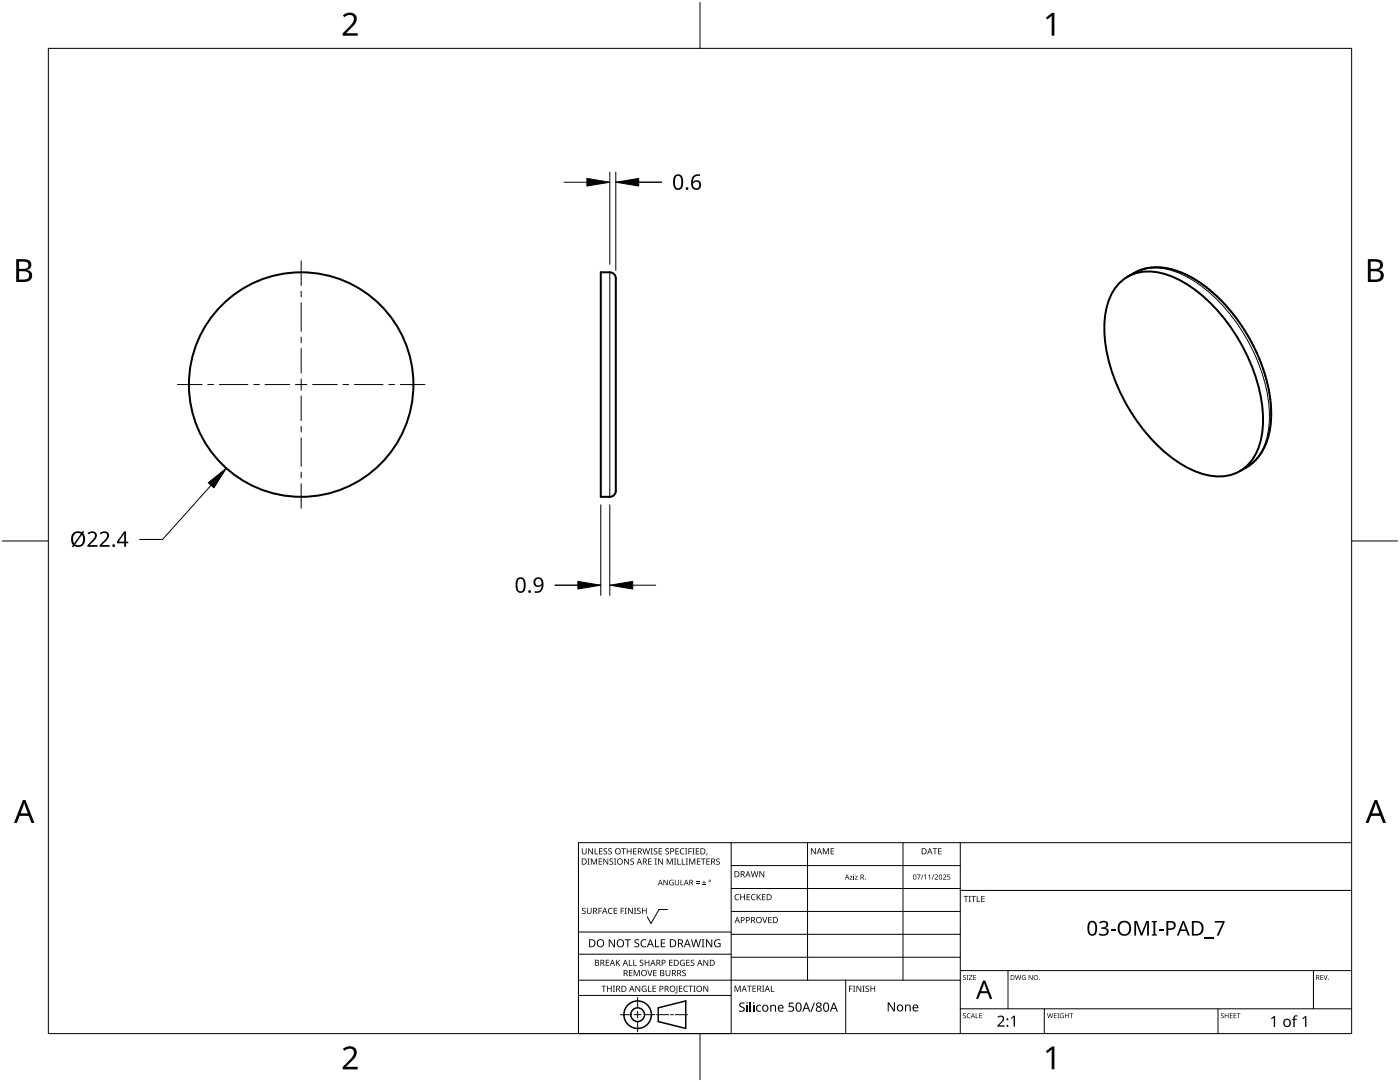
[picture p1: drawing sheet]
<svg xmlns="http://www.w3.org/2000/svg" width="279mm" height="216mm" viewBox="0 0 279 216" stroke-linecap="round" stroke-linejoin="round" font-family="sans-serif">
<g fill="none" stroke="#000" stroke-width=".4">
<path d="M119.9 54.3h1.8a1.2 1.2 0 0 1 1.2 1.2v42.4a1.2 1.2 0 0 1-1.2 1.2h-1.8zM223.1 56.8a8.7 8.7 0 0 1 9.6-2.1 27.6 27.6 0 0 1 13.6 11.6 32.6 32.6 0 0 1 5.8 18.3 11.8 11.8 0 0 1-3.6 8.7 9.6 9.6 0 0 1-10.1 .7 30.2 30.2 0 0 1-13.4-12.9 30.2 30.2 0 0 1-4.5-18 11.8 11.8 0 0 1 2.6-6.3zM226.3 54.5l-1.3 .7M226.3 54.5h.1M226.3 54.5l2.1-.9 2.2-.3 2.4 .2 2.6 .8 2.5 1.3 2.7 1.8 2.4 2 2.4 2.6 2 2.7 2 3.2 1.6 3.3 1.2 3.4 .8 3.3 .5 3.3-.1 3.1-.4 2.6M248.7 93.3l-1.3 .7M248.7 93.3h.1M253.2 86.9l-.7 2-1 1.8-1.3 1.4-1.5 1.2"/>
<circle cx="60.1" cy="76.7" r="22.4"/>
</g>
<path d="M121.7 54.3v44.8M226.3 54.5a9.9 9.9 0 0 1 9.1 0 30.2 30.2 0 0 1 13.3 12.9 30.2 30.2 0 0 1 4.5 18 10.3 10.3 0 0 1-4.5 7.9" fill="none" stroke="#000" stroke-width=".2"/>
<path d="M9.7 9.7h260v196.5h-260z" fill="none" stroke="#000" stroke-width=".2"/>
<path d="M139.7 .5v9.2M.5 108h9.2M269.7 108h9.2M139.7 206.2v9.2" fill="none" stroke="#000" stroke-width=".2"/>
<g fill="#000">
<path d="M68.4 3.1a1.64 1.64 0 0 1 2.8 .4 2.52 2.52 0 0 1-1.2 2.2l-.9 .9h2.3v.5h-3v-.4l1.2-1.2a1.95 1.95 0 0 0 .9-2.2 1.23 1.23 0 0 0-1.8 .1zM208.7 3.5l1.3-.9h.4v4.5h-.5v-4l-.9 .8zM68.4 209.3a1.64 1.64 0 0 1 2.8 .4 2.52 2.52 0 0 1-1.2 2.2l-.9 1h2.3v.5h-3v-.5l1.2-1.2a1.95 1.95 0 0 0 .9-2.1 1.23 1.23 0 0 0-1.8 .1zM208.7 209.8l1.3-1h.4v4.6h-.5v-4l-.9 .7z"/>
<path d="M3.2 51.7h1.3a1.28 1.28 0 0 1 1.7 1.3 1.04 1.04 0 0 1-.8 .9 1.23 1.23 0 0 1 1 1.5 1.23 1.23 0 0 1-1.6 .9h-1.6zM3.8 54.1v1.7h.9a.86 .86 0 0 0 1.1-.9 .86 .86 0 0 0-1.1-.8zM3.8 52.2v1.4h.8a.78 .78 0 0 0 1.1-.7 .78 .78 0 0 0-1.1-.7z"/>
<path d="M273 51.7h1.3a1.28 1.28 0 0 1 1.7 1.3 1.04 1.04 0 0 1-.9 .9 1.23 1.23 0 0 1 1 1.5 1.23 1.23 0 0 1-1.5 .9h-1.6zM273.6 54.1v1.7h.9a.86 .86 0 0 0 1.1-.9 .86 .86 0 0 0-1.2-.8zM273.6 52.2v1.4h.8a.78 .78 0 0 0 1-.7 .78 .78 0 0 0-1.1-.7z"/>
<path d="M4.6 159.6h.5l1.8 4.6h-.6l-.6-1.4h-1.8l-.5 1.4h-.6zM4.8 160.2l-.7 2.1h1.4z"/>
<path d="M274.3 159.6h.5l1.8 4.6h-.6l-.5-1.4h-1.8l-.6 1.4h-.6zM274.6 160.2l-.7 2.1h1.4z"/>
</g>
<g fill="none" stroke="#000" stroke-width=".2">
<path d="M145.9 168.1v38.1h-30.5v-38.1h154.3M145.9 172.7h45.7M145.9 177.3h45.7M161.2 168.1v27.5M180.2 168.1v27.5M191.6 168.1v38.1M191.6 177.7h78.1M115.4 198.6h30.5M115.4 195.6h76.2M115.4 190.4h30.5M115.4 186h30.5M127.3 199v2.1"/>
<path d="M133.2 181.5h-1.7l-1.6 2.8-.7-1.4M145.9 181.9h45.7M145.9 186.4h45.7M145.9 191h45.7M168.8 195.6v10.6M191.6 193.7h78.1M201.2 193.7v7.6M262.1 193.7v7.6M123.8 202.5h2.1M126.6 202.5h1.3M127.3 201.8v1.4M127.3 203.8v2.1"/>
<path d="M128.6 202.5h2.1M131 202.5h2.4M133.8 202.5h.6M134.8 202.5h2.4M191.6 201.3h78.1M208.4 201.3v4.9M243.1 201.3v4.9"/>
</g>
<g fill="#000">
<path d="M116.1 169.3h.2v.8a.32 .32 0 0 0 .3 .3 .32 .32 0 0 0 .3-.3v-.8h.2v.8a.47 .47 0 0 1-.5 .4 .47 .47 0 0 1-.5-.5zM117.3 171.3h.4l-.1 .1v1l.1 .1h-.4l.1-.1v-1zM117.4 169.3h.2l.6 1v-1h.1v1.2h-.1l-.7-1v1h-.1zM117.9 171.3h.3l.3 1 .4-1h.2v1.2h-.1v-1l-.4 1h-.1l-.4-1v1h-.2zM118.7 169.3h.1v1h.6v.2h-.7zM119.5 171.3h.7v.1h-.6v.4h.5v.2h-.5v.4h.6v.1h-.7zM119.6 169.3h.6v.1h-.5v.4h.5v.1h-.5v.4h.5v.2h-.6zM120.5 169.4l.4-.1h.3l-.1 .1a.25 .25 0 0 0-.4-.1 .25 .25 0 0 0 0 .4 .4 .4 0 0 1 .5 .3 .4 .4 0 0 1-.3 .5 .4 .4 0 0 1-.5-.2h.2a.27 .27 0 0 0 .4-.1 .27 .27 0 0 0-.3-.3l-.2-.2zM120.4 171.3h.2l.6 1v-1h.2v1.2h-.2l-.6-1v1h-.2zM121.4 169.4l.5-.1h.2v.1a.25 .25 0 0 0-.4-.1 .25 .25 0 0 0 0 .4 .4 .4 0 0 1 .4 .3 .4 .4 0 0 1-.2 .5 .4 .4 0 0 1-.5-.2h.1a.27 .27 0 0 0 .5-.1 .27 .27 0 0 0-.4-.3l-.2-.2zM121.7 171.4l.4-.1 .3 .1-.1 .1a.25 .25 0 0 0-.4-.1 .25 .25 0 0 0 0 .4 .4 .4 0 0 1 .5 .3 .4 .4 0 0 1-.3 .5 .4 .4 0 0 1-.5-.3l.2 .1a.27 .27 0 0 0 .4-.2 .27 .27 0 0 0-.3-.3l-.2-.2zM122.5 171.3h.5l-.2 .1v1l.2 .1h-.5l.2-.1v-1z"/>
<path d="M124 169.3h.9v.1h-.4v1.1h-.1v-1.1h-.4zM124.6 171.3h.1l.7 1v-1h.1v1.2h-.2l-.6-1v1h-.1zM125.1 169.3h.1v.5h.7v-.5h.1v1.2h-.1v-.6h-.7v.6h-.1zM125.8 171.4l.5-.1 .2 .1v.1a.25 .25 0 0 0-.4-.1 .25 .25 0 0 0 0 .4 .4 .4 0 0 1 .4 .3 .4 .4 0 0 1-.2 .5 .4 .4 0 0 1-.5-.3l.1 .1a.27 .27 0 0 0 .5-.2 .27 .27 0 0 0-.4-.3l-.2-.2zM126.4 169.3h.6v.1h-.5v.4h.5v.1h-.5v.4h.5v.2h-.6zM128.2 169.3h.2l.2 1 .3-1h.2l.2 1 .3-1h.1l-.3 1.2h-.1l-.3-1.1-.3 1.1h-.2zM129.4 171.3h.6v.1h-.5v.4h.5v.2h-.5v.4h.5v.1h-.6zM129.8 169.3h.5l-.2 .1v1l.2 .1h-.5l.2-.1v-1zM130.7 171.3h.4l-.1 .1v1l.1 .1h-.4l.1-.1v-1zM130.5 169.4l.4-.1h.3l-.1 .1a.25 .25 0 0 0-.4-.1 .25 .25 0 0 0 0 .4 .4 .4 0 0 1 .5 .3 .4 .4 0 0 1-.3 .5 .4 .4 0 0 1-.5-.2h.2a.27 .27 0 0 0 .4-.1 .27 .27 0 0 0-.3-.3l-.2-.2zM131.4 169.3h.7v.1h-.5v.4h.5v.1h-.5v.4h.5v.2h-.7zM131.3 171.3h.2l.7 1-.1-1h.2v1.2h-.2l-.6-1v1h-.2z"/>
<path d="M132.4 175.6h.2l.6 .9v-.9h.1v1h-.2l-.6-.9v.9h-.1zM132.8 169.4l.4-.1h.3l-.1 .1a.25 .25 0 0 0-.3-.1 .25 .25 0 0 0 0 .4 .4 .4 0 0 1 .4 .3 .4 .4 0 0 1-.3 .5 .4 .4 0 0 1-.4-.2h.1a.27 .27 0 0 0 .5-.1 .27 .27 0 0 0-.4-.3l-.2-.2zM133.1 171.3h.2l.4 1 .4-1h.2v1.2h-.2v-1l-.4 1h-.1l-.4-1v1h-.1zM133.7 175.7l.5-.2 .2 .1v.1a.45 .45 0 0 0-.7 .4 .45 .45 0 0 0 .6 .4v-.3h-.2v-.1h.3v.5a.6 .6 0 0 1-.8-.1 .6 .6 0 0 1 .1-.8zM134.5 171.3h.4l-.1 .1v1l.1 .1h-.4l.2-.1v-1zM135.2 171.3h.1v1.1h.6v.1h-.7zM134.8 169.3h.7v.1h-.6v.4h.5v.1h-.5v.4h.6v.2h-.7zM134.7 175.6h.1v.7a.28 .28 0 0 0 .3 .2 .28 .28 0 0 0 .3-.2v-.7h.1v.7a.42 .42 0 0 1-.4 .4 .42 .42 0 0 1-.4-.4zM135.8 175.6h.1v.9h.5v.1h-.6zM136.1 171.3h.1v1.1h.6v.1h-.7zM135.8 169.4l.5-.2 .3 .1-.1 .1a.49 .49 0 0 0-.7 .5 .49 .49 0 0 0 .8 .4 .52 .52 0 0 1-.7 .1 .52 .52 0 0 1-.2-.6zM136.7 169.3h.5l-.2 .1v1l.2 .1h-.5l.2-.1v-1z"/>
<path d="M136.9 171.3h.4l-.1 .1v1l.1 .1h-.4l.1-.1v-1zM137.4 169.3h.7v.1h-.6v.4h.5v.2h-.5v.5h-.1zM137.5 171.3h.3l.3 1 .4-1h.3v1.2h-.2v-1l-.4 1h-.1l-.4-1v1h-.2zM138.2 169.3h.4l-.1 .1v1l.1 .1h-.4l.1-.1v-1zM138.9 176.2h.7v.1h-.7zM138.9 175.9h.7v.1h-.7zM138.9 169.3h.6v.1h-.5v.4h.5v.1h-.5v.4h.5v.2h-.6zM139.1 171.3h.7v.1h-.6v.4h.5v.2h-.5v.4h.6v.1h-.7zM140.1 176.5h.8v.1h-.8zM139.9 171.3h.9v.1h-.4v1.1h-.1v-1.1h-.4zM140.4 175.7h.2v.3h.3v.2h-.3v.3h-.2v-.3h-.3v-.2h.3zM141 170.3h.2l-.3 .4z"/>
<path d="M141 171.3h.7v.1h-.6v.4h.5v.2h-.5v.4h.6v.1h-.7zM143 171.4l.4-.1 .2 .1v.1a.25 .25 0 0 0-.4-.1 .25 .25 0 0 0 0 .4 .4 .4 0 0 1 .5 .3 .4 .4 0 0 1-.3 .5 .4 .4 0 0 1-.5-.3l.2 .1a.27 .27 0 0 0 .4-.2 .27 .27 0 0 0-.3-.3l-.3-.2zM146.8 178.6l.4-.2 .3 .1v.1a.49 .49 0 0 0-.7 .4 .49 .49 0 0 0 .7 .5 .52 .52 0 0 1-.7 0 .52 .52 0 0 1-.2-.6zM147.7 178.4h.2v.5h.6v-.5h.2v1.2h-.2v-.5h-.6v.5h-.2zM149 178.4h.7v.1h-.5v.4h.4v.2h-.4v.4h.5v.1h-.7zM150 178.6l.5-.2 .3 .1-.1 .1a.49 .49 0 0 0-.7 .4 .49 .49 0 0 0 .8 .5 .52 .52 0 0 1-.7 0 .52 .52 0 0 1-.2-.6zM149.8 173.8h.2l.2 1.1 .3-1.1h.2l.3 1.1 .2-1.1h.2l-.3 1.2h-.2l-.3-1-.3 1h-.1zM151 178.4h.2v.6l.5-.6h.2l-.5 .5 .5 .7h-.2l-.4-.6-.1 .6h-.2zM151.6 173.8h.1l.7 1v-1h.1v1.2h-.2l-.6-1v1h-.1zM152.1 178.4h.7v.1h-.6v.4h.5v.2h-.5v.4h.6v.1h-.7zM161.8 169.3h.2l.7 1v-1h.1v1.2h-.2l-.6-1v1h-.2zM164.2 169.3h.2l.4 .9 .4-.9h.2v1.2h-.1v-1.1l-.4 1.1h-.1l-.4-1.1v1.1h-.2z"/>
<path d="M165.8 169.3h.6v.1h-.5v.4h.5v.1h-.5v.4h.5v.2h-.6zM169.6 174.8h.5l-.4 .6 .4 .1h-.5l.4-.6zM170.3 174.8h.1v.7h-.1zM170.6 174.8h.6l-.4 .6 .4 .1h-.6l.4-.6zM183 174.5h.7l-.4 1h-.2l.5-.9h-.6zM184.2 174.5h.1l-.4 1h-.1zM184.4 174.7l.4-.2v1h-.1v-.9l-.2 .2zM185.2 174.7l.4-.2v1h-.1v-.9l-.2 .2zM186.3 174.5h.2l-.4 1h-.1zM186.1 169.3h.9v.1h-.3v1.1h-.2v-1.1h-.4zM186.5 174.6a.37 .37 0 0 1 .6 0 .37 .37 0 0 1-.2 .6l-.2 .2h.5v.1h-.7l.3-.4a.27 .27 0 0 0 .3-.3 .27 .27 0 0 0-.4-.2zM187.2 169.3h.7v.1h-.5v.4h.5v.1h-.5v.4h.5v.2h-.7z"/>
<path d="M188.2 174.6a.37 .37 0 0 1 .6 0 .37 .37 0 0 1-.3 .6l-.2 .2h.5v.1h-.6l.2-.4a.27 .27 0 0 0 .3-.3 .27 .27 0 0 0-.4-.2zM189.1 174.5h.5v.1h-.4v.3a.34 .34 0 0 1 .4 .2 .34 .34 0 0 1-.1 .4 .34 .34 0 0 1-.5-.1 .27 .27 0 0 0 .4 .1 .27 .27 0 0 0 .1-.4 .27 .27 0 0 0-.4-.1zM192.3 178.8h.9v.1h-.3v1.1h-.2v-1.1h-.4zM193.3 178.8h.5l-.2 .1v1l.2 .1h-.5l.2-.1v-1zM193.8 178.8h1v.1h-.4v1.1h-.2v-1.1h-.4zM194.9 178.8h.2v1.1h.5v.1h-.7zM195.8 178.8h.7v.1h-.5v.4h.5v.1h-.5v.5h.5v.1h-.7zM116.2 181.3l.4-.2 .3 .1-.1 .1a.25 .25 0 0 0-.4-.1 .25 .25 0 0 0 0 .4 .4 .4 0 0 1 .5 .3 .4 .4 0 0 1-.3 .5 .4 .4 0 0 1-.5-.2h.2a.27 .27 0 0 0 .4-.1 .27 .27 0 0 0-.3-.3l-.2-.2zM117.1 181.1h.2v.8a.32 .32 0 0 0 .3 .3 .32 .32 0 0 0 .3-.3v-.8h.2v.8a.47 .47 0 0 1-.5 .5 .47 .47 0 0 1-.5-.5zM119.4 181.1h.7v.2h-.5v.4h.5v.1h-.5v.6h-.2zM120 196.7h1v.1h-.4v1.1h-.2v-1.1h-.4zM120.9 191.5h.7v.1h-.6v.4h.5v.2h-.5v.4h.6v.1h-.7z"/>
<path d="M121.5 181.3l.4-.2 .4 .1-.1 .1a.49 .49 0 0 0-.7 .5 .49 .49 0 0 0 .7 .4 .52 .52 0 0 1-.6 .1 .52 .52 0 0 1-.3-.6zM121.1 196.7h.2v.5h.6v-.5h.2v1.2h-.2v-.6h-.6v.6h-.2zM121.5 187.4h.2l.9 1.3v-1.3h.1v1.6h-.2l-.8-1.3v1.3h-.2zM122.3 196.7h.4l-.1 .1v1l.1 .1h-.4l.2-.1v-1zM122.5 181.1h.7v.2h-.6v.4h.5v.1h-.5v.4h.6v.2h-.7zM122.9 191.5h.2v.6l.5-.6h.2l-.5 .5 .5 .7h-.2l-.4-.6-.1 .6h-.2zM123.9 181.1h.6v.2h-.5v.4h.5v.1h-.5v.6h-.1zM124.7 181.1h.4l-.2 .2v.9l.2 .2h-.4l.1-.2v-.9zM124.7 187.4h1.2v.2h-.5v1.4h-.2v-1.4h-.5zM125.5 191.5h.2v1.1h.5v.1h-.7zM125.5 193.6h.7v.1h-.5v.4h.5v.1h-.5v.4h.5v.2h-.7zM125.3 181.1h.2l.7 1.1-.1-1.1h.2v1.3h-.2l-.6-1v1h-.2z"/>
<path d="M126.4 191.5h.1v1.1h.6v.1h-.7zM126.5 181.1h.5l-.2 .2v.9l.2 .2h-.5l.2-.2v-.9zM126.5 193.6h.2l.4 1 .4-1h.2v1.2h-.2v-1.1l-.4 1.1h-.1l-.4-1.1v1.1h-.1zM126.7 187.6l.3-.2 .6 .1-.2 .1a.33 .33 0 0 0-.6 .2 .33 .33 0 0 0 .4 .4 .47 .47 0 0 1 .4 .6 .47 .47 0 0 1-.7 .2h-.3v-.2h.2a.35 .35 0 0 0 .6-.2 .35 .35 0 0 0-.5-.4l-.3-.2zM126.8 196.7h.2l.6 1v-1h.2v1.2h-.2l-.7-1 .1 1h-.2zM127.2 181.3l.4-.2 .3 .1-.1 .1a.25 .25 0 0 0-.4-.1 .25 .25 0 0 0 0 .4 .4 .4 0 0 1 .5 .3 .4 .4 0 0 1-.3 .5 .4 .4 0 0 1-.5-.2h.2a.27 .27 0 0 0 .4-.1 .27 .27 0 0 0-.3-.3l-.2-.2zM127.7 191.6l.4-.1 .3 .1-.1 .1a.25 .25 0 0 0-.3-.1 .25 .25 0 0 0 0 .4 .4 .4 0 0 1 .4 .3 .4 .4 0 0 1-.3 .5 .4 .4 0 0 1-.4-.3l.1 .1a.27 .27 0 0 0 .5-.2 .27 .27 0 0 0-.4-.3l-.2-.2zM128 187.6l.6-.2 .4 .1-.1 .2a.63 .63 0 0 0-.9 .5 .63 .63 0 0 0 1 .6v.2a.83 .83 0 0 1-1.1-.3 .83 .83 0 0 1 .1-1.1zM128.2 196.8l.6-.1 .2 .1v.1a.5 .5 0 0 0-.8 .4 .5 .5 0 0 0 .7 .5v-.4h-.3v-.1h.4v.6a.66 .66 0 0 1-.8-.2 .66 .66 0 0 1 0-.9zM128.1 181.1h.2v.6h.6v-.6h.2v1.3h-.2v-.6h-.6v.6h-.2zM129.2 193.6h.1l.4 1 .3-1h.2l-.4 1.2h-.2zM129.3 196.7h.2v1.1h.5v.1h-.7z"/>
<path d="M128.7 191.5h.1v.5h.6v-.5h.2v1.2h-.2v-.5h-.6v.5h-.1zM130.7 187.4h.2v1.4h.7v.2h-.9zM130.2 196.7h.7v.1h-.5v.4h.5v.1h-.5v.5h.5v.1h-.7zM130.4 193.6h.6v.1h-.5v.4h.5v.1h-.5v.4h.5v.2h-.6zM131.9 187.4h.9v.2h-.7v.5h.6v.2h-.6v.5h.7v.2h-.9zM132.8 193.6h.2v.7a.32 .32 0 0 0 .3 .4 .32 .32 0 0 0 .3-.4v-.7h.2v.7a.47 .47 0 0 1-.5 .5 .47 .47 0 0 1-.5-.5zM133.5 191.5h.7v.1h-.5v.4h.5v.2h-.5v.4h.5v.1h-.7zM135 196.7h.2v1.3l-.1 .2h-.3l-.1-.1 .3-.2zM135.5 196.7h.7v.1h-.5v.4h.4v.1h-.4v.5h.5v.1h-.7zM135.8 191.7l.5-.2 .4 .1-.1 .1a.5 .5 0 0 0-.8 .4 .5 .5 0 0 0 .7 .5v-.4h-.2v-.1h.4v.6a.66 .66 0 0 1-.9-.1 .66 .66 0 0 1 0-.9zM136.2 193.7l.4-.2 .3 .1-.1 .1a.25 .25 0 0 0-.4-.1 .25 .25 0 0 0 0 .4 .4 .4 0 0 1 .5 .3 .4 .4 0 0 1-.3 .5 .4 .4 0 0 1-.5-.2h.2a.27 .27 0 0 0 .5-.1 .27 .27 0 0 0-.4-.3l-.2-.2zM136.5 196.8l.5-.1 .3 .1-.1 .1a.49 .49 0 0 0-.7 .4 .49 .49 0 0 0 .8 .4 .52 .52 0 0 1-.7 .1 .52 .52 0 0 1-.2-.6z"/>
<path d="M137 191.5h.6v.1h-.5v.4h.5v.2h-.5v.4h.5v.1h-.6zM137.4 196.7h.9v.1h-.4v1.1h-.1v-1.1h-.4zM137.9 191.6l.4-.1 .3 .1-.1 .1a.25 .25 0 0 0-.4-.1 .25 .25 0 0 0 0 .4 .4 .4 0 0 1 .5 .3 .4 .4 0 0 1-.3 .5 .4 .4 0 0 1-.5-.3l.2 .1a.27 .27 0 0 0 .4-.2 .27 .27 0 0 0-.3-.3l-.2-.2zM138.4 196.7h.4l-.1 .1v1l.1 .1h-.4l.1-.1v-1zM137.9 187.4h.2l.3 1.4 .4-1.4h.2l.4 1.4 .3-1.4h.2l-.4 1.6h-.2l-.4-1.3-.4 1.3h-.2zM140 187.4h.6l-.2 .2v1.3l.2 .1h-.6l.2-.1v-1.3zM140.4 196.7h.1l.7 1v-1h.1v1.2h-.1l-.7-1v1h-.1zM140.4 191.5h.2l.6 1v-1h.1v1.2h-.1l-.7-1v1h-.1zM140.9 187.4h.2l.9 1.3v-1.3h.1v1.6h-.2l-.8-1.3v1.3h-.2zM142.7 187.6l.7-.2 .4 .1-.1 .2a.65 .65 0 0 0-1 .5 .65 .65 0 0 0 .9 .6v-.4h-.3v-.2h.5v.7a.86 .86 0 0 1-1.1-.1 .86 .86 0 0 1 0-1.2zM146.6 196.7h.2l.4 1 .4-1h.2v1.2h-.1v-1.1l-.4 1.1h-.2l-.4-1.1v1.1h-.1zM149.1 196.7h.9v.1h-.4v1.1h-.1v-1.1h-.4z"/>
<path d="M150.2 196.7h.7v.1h-.6v.4h.5v.1h-.5v.5h.6v.1h-.7zM152.1 183h.2l.3 1 .4-1h.1l-.4 1.2h-.1zM152.1 196.7h.4l-.1 .1v1l.1 .1h-.4l.1-.1v-1zM153.8 196.7h.2v1.1h.5v.1h-.7zM153.3 183h.7v.1h-.5v.4h.5v.1h-.5v.5h.5v.1h-.7zM169.5 196.7h.6v.1h-.5v.5h.5v.1h-.5v.5h-.1zM170.2 196.7h.5l-.2 .1v1l.2 .1h-.5l.2-.1v-1zM170.9 196.7h.2l.6 1v-1h.2v1.2h-.2l-.6-1v1h-.2zM172.1 196.7h.5l-.2 .1v1l.2 .1h-.5l.2-.1v-1zM172.8 196.8l.4-.1h.2v.2a.25 .25 0 0 0-.4-.1 .25 .25 0 0 0 0 .4 .4 .4 0 0 1 .5 .3 .4 .4 0 0 1-.3 .4 .4 .4 0 0 1-.5-.2l.2 .1a.27 .27 0 0 0 .4-.2 .27 .27 0 0 0-.3-.3l-.3-.2zM173.7 196.7h.2v.5h.6v-.5h.2v1.2h-.2v-.6h-.6v.6h-.2zM192.2 194.7l.4-.1h.2l-.1 .1a.24 .24 0 0 0-.3 0 .24 .24 0 0 0-.1 .3 .24 .24 0 0 0 .4 .1 .31 .31 0 0 1 0 .4 .31 .31 0 0 1-.5-.1 .24 .24 0 0 0 .3 .1 .24 .24 0 0 0 .1-.3l-.4-.3z"/>
<path d="M192.9 194.6h.4l-.1 .1v.7l.1 .1h-.4l.1-.1v-.7zM193.4 194.6h.6l-.5 .8h.6v.1h-.7l.5-.8h-.5zM194.2 194.6h.6v.1h-.4v.3h.4v.1h-.4v.3h.4v.1h-.6zM202.6 194.6h.1l.2 .8 .2-.8h.2l.2 .8 .2-.8h.1l-.2 .9h-.2l-.2-.8-.2 .8h-.2zM204 194.7l.4-.1h.3l-.1 .1a.4 .4 0 0 0-.6 .4 .4 .4 0 0 0 .6 .3v-.3l-.2-.1h.3v.5a.53 .53 0 0 1-.7-.1 .53 .53 0 0 1 0-.7zM205.3 194.6h.1l.6 .8v-.8h.1v.9h-.2l-.5-.8v.8h-.1zM219.4 184a1.01 1.01 0 0 1 1-.3 1.01 1.01 0 0 1 .8 .9l-.3 .4-.3 .2a.79 .79 0 0 1 .7 .8 .79 .79 0 0 1-.9 .7l-1.1-.1v-.4a1.04 1.04 0 0 0 1.6-.2 .72 .72 0 0 0-1.1-.7v-.3a.65 .65 0 0 0 .8 0 .65 .65 0 0 0 .1-.8l-.4-.2-.8 .3zM221.7 185.4h.9v.4h-.9zM226.4 183.8h.5l.9 2.4 1-2.4h.5v2.9h-.4l.1-2.6-1 2.6h-.3l-1-2.6v2.6h-.3zM229.9 183.8h1v.2l-.3 .1v2.3l.3 .1v.2h-1v-.2l.3-.1v-2.3l-.3-.1zM231.2 185.4h1v.4h-1zM240.4 187.1h1.9v.2h-1.9z"/>
<path d="M242.4 183.8h2v.3l-1.2 2.6h-.4l1.2-2.6h-1.6zM263.5 194.6h.6v.1h-.5v.3h.4v.1h-.4v.3h.5v.1h-.6zM264.1 194.6h.2l.2 .8 .3-.8h.2l-.4 .9h-.1zM147.6 200.2l.4-.2 .6 .1-.1 .2-.2-.1a.34 .34 0 0 0-.5 .2 .34 .34 0 0 0 .3 .5 .55 .55 0 0 1 .5 .7 .55 .55 0 0 1-.8 .3l-.3-.1v-.2l.4 .1a.36 .36 0 0 0 .5-.3 .36 .36 0 0 0-.4-.4l-.4-.3zM149 200.5h.2v1.4h-.2zM149.6 199.9h.3v2h-.3zM150.3 200.5h.2v1.4h-.2zM151 200.7l.6-.2 .3 .1-.1 .1a.5 .5 0 0 0-.7 .5 .5 .5 0 0 0 .8 .4 .45 .45 0 0 1-.4 .3 .45 .45 0 0 1-.5-.2 .92 .92 0 0 1 0-1zM153.7 200.5h.2v.2a.52 .52 0 0 1 .6-.2 .52 .52 0 0 1 .4 .5v.9h-.2v-.9a.37 .37 0 0 0-.5-.3 .37 .37 0 0 0-.3 .5v.7h-.2zM157.5 200h.9v.3h-.8v.5a.62 .62 0 0 1 .9 .6 .62 .62 0 0 1-1 .5l-.2-.1v-.2h.1a.45 .45 0 0 0 .7 0 .45 .45 0 0 0-.1-.6l-.6-.1zM162.4 200h.3l-.7 1.9h-.2zM177.2 200h.2l1 1.5v-1.5h.2v1.8h-.3l-.9-1.5v1.5h-.2z"/>
<path d="M180.6 200.4h.2v.2a.52 .52 0 0 1 .6-.2 .52 .52 0 0 1 .4 .5v.9h-.3v-.9a.37 .37 0 0 0-.4-.3 .37 .37 0 0 0-.3 .5v.7h-.2zM192.2 202.3l.4-.1h.2l-.1 .1a.24 .24 0 0 0-.3 0 .24 .24 0 0 0-.1 .3 .24 .24 0 0 0 .4 .1 .31 .31 0 0 1 0 .5 .31 .31 0 0 1-.5-.2 .24 .24 0 0 0 .3 .1 .24 .24 0 0 0 .1-.3l-.4-.2zM193.1 202.3l.3-.1h.3l-.1 .1a.39 .39 0 0 0-.5 .4 .39 .39 0 0 0 .5 .3 .46 .46 0 0 1-.6 0 .46 .46 0 0 1 .1-.7zM194.7 202.2h.1v.8h.5v.2h-.6zM195.4 202.2h.6v.1h-.4v.3h.4v.1h-.4v.4h.4v.1h-.6zM199.1 202.9a.76 .76 0 0 1 1.2 0 .76 .76 0 0 1-.3 1.1l-.6 .6h1.1v.3h-1.5v-.3l.8-.8a.52 .52 0 0 0 .3-.8 .52 .52 0 0 0-.9 .1zM201.7 203.1l.6-.4h.3v2.2h-.3v-1.9l-.4 .3zM209 202.2h.1l.2 .8 .2-.8h.1l.3 .8 .2-.8h.1l-.3 1h-.1l-.2-.9-.3 .9h-.1zM210.3 202.2h.6v.1h-.4v.3h.3v.1h-.3v.4h.4v.1h-.6zM211 202.2h.4l-.2 .1v.8l.2 .1h-.4l.1-.1v-.8zM211.6 202.3l.7-.1-.1 .1a.4 .4 0 0 0-.6 .4 .4 .4 0 0 0 .6 .3v-.2l-.2-.2h.3v.5a.53 .53 0 0 1-.7-.1 .53 .53 0 0 1 0-.7zM212.5 202.2h.2v.4h.5v-.4h.1v1h-.1v-.5h-.5v.5h-.2z"/>
<path d="M213.4 202.2h.8v.1h-.3v.9h-.2v-.9h-.3zM243.7 202.3l.3-.1h.2v.1a.24 .24 0 0 0-.3 0 .24 .24 0 0 0-.1 .3 .24 .24 0 0 0 .3 .1 .31 .31 0 0 1 0 .5 .31 .31 0 0 1-.5-.2 .24 .24 0 0 0 .4 .1 .24 .24 0 0 0 0-.3l-.3-.2zM244.4 202.2h.2v.4h.5v-.4h.1v1h-.1v-.5h-.5v.5h-.2zM245.4 202.2h.6v.1h-.4v.3h.4v.1h-.4v.4h.4v.1h-.6zM246.2 202.2h.5v.1h-.4v.3h.4v.1h-.4v.4h.4v.1h-.5zM246.8 202.2h.8v.1h-.3v.9h-.2v-.9h-.3zM253.7 203.2l.6-.5h.2v2.2h-.3v-1.9l-.4 .4zM258.2 202.7l.3-.1h.5l-.1 .3-.4-.1-.1 .2v.3h.4v.2h-.4v1.4h-.3v-1.4h-.3l.3-.2zM259.9 203.2l.6-.5h.2v2.2h-.2v-1.9l-.5 .4z"/>
<path d="M116.1 171.3h.4a.61 .61 0 0 1 .6 .6 .61 .61 0 0 1-.6 .6h-.4zM116.3 171.4v1h.1a.48 .48 0 0 0 .5-.5 .48 .48 0 0 0-.4-.5z"/>
<path d="M122.7 169.9a.61 .61 0 0 1 1.2 0 .61 .61 0 0 1-1.2 0zM122.9 169.9a.45 .45 0 0 0 .9 0 .45 .45 0 0 0-.9 0z"/>
<path d="M123.1 171.9a.61 .61 0 0 1 1.2 0 .61 .61 0 0 1-1.2 0zM123.3 171.9a.45 .45 0 0 0 .9 0 .45 .45 0 0 0-.9 0z"/>
<path d="M127.3 169.3h.3a.35 .35 0 0 1 .5 .2 .35 .35 0 0 1-.3 .4l.4 .6h-.2l-.3-.5h-.3v.5h-.1zM127.4 169.4v.4h.2a.23 .23 0 0 0 .3-.2 .23 .23 0 0 0-.3-.2z"/>
<path d="M127.5 171.3h.2l.4 1.2h-.1l-.2-.4h-.4l-.2 .4h-.1zM127.6 171.5l-.2 .5h.4z"/>
<path d="M128.3 171.3h.3a.35 .35 0 0 1 .5 .2 .35 .35 0 0 1-.3 .5l.4 .5h-.2l-.3-.5h-.2v.5h-.2zM128.5 171.4v.5h.1a.23 .23 0 0 0 .3-.2 .23 .23 0 0 0-.3-.3z"/>
<path d="M131.7 175.5h.1l.5 1.1h-.2l-.1-.3h-.4l-.2 .3h-.1zM131.8 175.7l-.2 .5h.3z"/>
<path d="M133.8 169.3h.3a.41 .41 0 0 1 .4 .5 .41 .41 0 0 1-.6 .2v.5h-.1zM133.9 169.4v.5a.29 .29 0 0 0 .5-.3 .29 .29 0 0 0-.5-.2z"/>
<path d="M136.9 175.5h.1l.4 1.1h-.1l-.1-.3h-.5l-.1 .3h-.1zM137 175.7l-.2 .5h.3z"/>
<path d="M137.6 175.6h.3a.31 .31 0 0 1 .4 .2 .31 .31 0 0 1-.2 .4l.3 .4h-.2l-.3-.4h-.2v.4h-.1zM137.7 175.7v.4h.2a.21 .21 0 0 0 .2-.2 .21 .21 0 0 0-.2-.2z"/>
<path d="M139.8 169.3h.4a.61 .61 0 0 1 .6 .6 .61 .61 0 0 1-.7 .6h-.3zM140 169.4v.9h.1a.48 .48 0 0 0 .5-.4 .48 .48 0 0 0-.4-.5z"/>
<path d="M141.4 175.8a.25 .25 0 0 1 .5 0 .25 .25 0 0 1-.5 0zM141.5 175.8a.15 .15 0 0 0 .3 0 .15 .15 0 0 0-.3 0z"/>
<path d="M141.9 171.3h.4a.35 .35 0 0 1 .4 .2 .35 .35 0 0 1-.2 .5l.3 .5h-.2l-.3-.5h-.2v.5h-.2zM142.1 171.4v.5h.2a.23 .23 0 0 0 .2-.2 .23 .23 0 0 0-.3-.3z"/>
<path d="M146.6 173.8h.4a.61 .61 0 0 1 .6 .6 .61 .61 0 0 1-.7 .6h-.3zM146.7 174v.9h.2a.48 .48 0 0 0 .5-.5 .48 .48 0 0 0-.5-.4z"/>
<path d="M147.8 173.8h.4a.35 .35 0 0 1 .4 .3 .35 .35 0 0 1-.2 .4l.3 .5h-.2l-.3-.5h-.2v.5h-.2zM148 174v.4h.2a.23 .23 0 0 0 .3-.2 .23 .23 0 0 0-.3-.2z"/>
<path d="M149.2 173.8h.1l.5 1.2h-.1l-.2-.3h-.5l-.1 .3h-.2zM149.3 174l-.2 .5h.4z"/>
<path d="M153 178.4h.4a.61 .61 0 0 1 .6 .6 .61 .61 0 0 1-.6 .6h-.4zM153.2 178.5v1h.1a.48 .48 0 0 0 .5-.5 .48 .48 0 0 0-.4-.5z"/>
<path d="M163.4 169.2h.2l.5 1.3h-.2l-.2-.4h-.4l-.2 .4h-.1zM163.5 169.4l-.2 .6h.4z"/>
<path d="M169 174.5h.1l.4 1h-.1l-.1-.3h-.4l-.2 .3h-.1zM169.1 174.6l-.2 .5h.3z"/>
<path d="M171.7 174.5h.3a.29 .29 0 0 1 .4 .2 .29 .29 0 0 1-.2 .4l.3 .4h-.2l-.2-.4h-.2v.4h-.2zM171.9 174.6v.4h.1a.2 .2 0 0 0 .3-.2 .2 .2 0 0 0-.3-.2z"/>
<path d="M182.3 174.6h.4l.2 .5a.38 .38 0 0 1-.5 .4 .38 .38 0 0 1-.2-.6zM182.4 174.6v.1a.39 .39 0 0 0-.1 .4 .39 .39 0 0 0 .4 .3 .4 .4 0 0 0 .1-.5 .4 .4 0 0 0-.4-.3z"/>
<path d="M184 169.3h.3a.61 .61 0 0 1 .6 .6 .61 .61 0 0 1-.6 .6h-.3zM184.1 169.4v.9h.2a.48 .48 0 0 0 .5-.4 .48 .48 0 0 0-.5-.5z"/>
<path d="M185.5 169.2h.1l.5 1.3h-.1l-.2-.4h-.5l-.1 .4h-.2zM185.6 169.4l-.2 .6h.4z"/>
<path d="M187.5 174.6h.4l.1 .5a.38 .38 0 0 1-.4 .4 .38 .38 0 0 1-.2-.6zM187.6 174.6l-.1 .1a.39 .39 0 0 0-.1 .4 .39 .39 0 0 0 .4 .3 .4 .4 0 0 0 .2-.5 .4 .4 0 0 0-.4-.3z"/>
<path d="M118.4 181.1h.3a.35 .35 0 0 1 .4 .3 .35 .35 0 0 1-.2 .4l.3 .6h-.1l-.3-.5h-.3v.5h-.1zM118.5 181.3v.4h.2a.23 .23 0 0 0 .3-.2 .23 .23 0 0 0-.3-.2z"/>
<path d="M118.7 191.5h.4a.31 .31 0 0 1 .4 .2 .31 .31 0 0 1-.2 .4 .33 .33 0 0 1 .3 .4 .33 .33 0 0 1-.4 .2h-.5zM118.9 192.2v.4h.2a.23 .23 0 0 0 .3-.2 .23 .23 0 0 0-.3-.2zM118.9 191.6v.4h.2a.21 .21 0 0 0 .3-.2 .21 .21 0 0 0-.3-.2z"/>
<path d="M117.6 187.4h.5a.79 .79 0 0 1 .7 .8 .79 .79 0 0 1-.8 .8h-.4zM117.8 187.6v1.2h.2a.62 .62 0 0 0 .6-.6 .62 .62 0 0 0-.6-.6z"/>
<path d="M119.8 191.5h.4a.35 .35 0 0 1 .4 .3 .35 .35 0 0 1-.2 .4l.3 .5h-.2l-.3-.5h-.2v.5h-.2zM120 191.6v.5h.2a.23 .23 0 0 0 .3-.2 .23 .23 0 0 0-.3-.3z"/>
<path d="M119.3 187.6a.77 .77 0 0 1 1.1 .1 .77 .77 0 0 1-.2 1.1 .77 .77 0 0 1-1-.2l-.1-.6zM119.5 187.7a.63 .63 0 0 0-.2 .8 .63 .63 0 0 0 .8 .3 .63 .63 0 0 0 .2-.9 .63 .63 0 0 0-.8-.2z"/>
<path d="M120.6 181.1h.2l.4 1.3h-.1l-.2-.4h-.4l-.2 .4h-.1zM120.7 181.3l-.2 .6h.4z"/>
<path d="M122.1 191.5h.2l.5 1.2h-.2l-.1-.3h-.5l-.2 .3h-.1zM122.2 191.7l-.2 .5h.4z"/>
<path d="M123 196.7h.3a.35 .35 0 0 1 .4 .2 .35 .35 0 0 1-.2 .5l.3 .5h-.1l-.3-.5h-.3v.5h-.1zM123.1 196.8v.5h.2a.23 .23 0 0 0 .3-.3 .23 .23 0 0 0-.3-.2z"/>
<path d="M123.3 187.6a.77 .77 0 0 1 1.1 .1 .77 .77 0 0 1-.2 1.1 .77 .77 0 0 1-1.1-.2v-.6zM123.5 187.7a.63 .63 0 0 0-.2 .8 .63 .63 0 0 0 .8 .3 .63 .63 0 0 0 .2-.9 .63 .63 0 0 0-.8-.2z"/>
<path d="M124.5 193.6h.3a.35 .35 0 0 1 .4 .2 .35 .35 0 0 1-.2 .4l.3 .6h-.1l-.3-.5h-.3v.5h-.1zM124.6 193.7v.4h.2a.23 .23 0 0 0 .3-.2 .23 .23 0 0 0-.3-.2z"/>
<path d="M124 196.7h.4a.61 .61 0 0 1 .6 .6 .61 .61 0 0 1-.6 .6h-.4zM124.2 196.8v1h.2a.48 .48 0 0 0 .5-.5 .48 .48 0 0 0-.5-.5z"/>
<path d="M124.7 191.5h.2l.4 1.2h-.1l-.2-.3h-.4l-.2 .3h-.1zM124.8 191.7l-.2 .5h.4z"/>
<path d="M126 196.7h.2l.4 1.2h-.1l-.2-.4h-.4l-.2 .4h-.1zM126.1 196.8l-.2 .6h.4z"/>
<path d="M127.9 194.2a.61 .61 0 0 1 1.2 0 .61 .61 0 0 1-1.2 0zM128.1 194.2a.45 .45 0 0 0 .9 0 .45 .45 0 0 0-.9 0z"/>
<path d="M129.7 187.4h.2l.6 1.6h-.2l-.2-.5h-.6l-.2 .5h-.2zM129.8 187.6l-.3 .7h.5z"/>
<path d="M130.2 191.5h.2l.4 1.2h-.1l-.2-.3h-.4l-.2 .3h-.1zM130.3 191.7l-.2 .5h.4z"/>
<path d="M131 191.5h.3a.35 .35 0 0 1 .5 .3 .35 .35 0 0 1-.3 .4l.4 .5h-.2l-.3-.5h-.2v.5h-.2zM131.2 191.6v.5h.1a.23 .23 0 0 0 .3-.2 .23 .23 0 0 0-.3-.3z"/>
<path d="M131.8 193.6h.3a.31 .31 0 0 1 .4 .1 .31 .31 0 0 1-.2 .4 .33 .33 0 0 1 .3 .4 .33 .33 0 0 1-.4 .3h-.4zM131.9 194.2v.4h.3a.23 .23 0 0 0 .2-.2 .23 .23 0 0 0-.3-.2zM131.9 193.7v.4h.2a.21 .21 0 0 0 .3-.2 .21 .21 0 0 0-.3-.2z"/>
<path d="M131.6 196.7h.3a.41 .41 0 0 1 .5 .5 .41 .41 0 0 1-.6 .2v.5h-.2zM131.8 196.8v.5a.29 .29 0 0 0 .4-.2 .29 .29 0 0 0-.4-.3z"/>
<path d="M132.6 196.7h.4a.35 .35 0 0 1 .4 .2 .35 .35 0 0 1-.2 .5l.3 .5h-.2l-.3-.5h-.2v.5h-.2zM132.8 196.8v.5h.2a.23 .23 0 0 0 .3-.3 .23 .23 0 0 0-.3-.2z"/>
<path d="M132.1 191.5h.3a.41 .41 0 0 1 .4 .5 .41 .41 0 0 1-.6 .3v.4h-.1zM132.2 191.6v.5a.29 .29 0 0 0 .5-.2 .29 .29 0 0 0-.5-.3z"/>
<path d="M134.1 193.6h.3a.35 .35 0 0 1 .5 .2 .35 .35 0 0 1-.3 .4l.4 .6h-.2l-.3-.5h-.2v.5h-.2zM134.3 193.7v.4h.1a.23 .23 0 0 0 .3-.2 .23 .23 0 0 0-.3-.2z"/>
<path d="M133.6 197.3a.61 .61 0 0 1 1.2 0 .61 .61 0 0 1-1.2 0zM133.8 197.3a.45 .45 0 0 0 .9 0 .45 .45 0 0 0-.9 0z"/>
<path d="M133.7 187.4h.5a.79 .79 0 0 1 .7 .8 .79 .79 0 0 1-.8 .8h-.4zM133.9 187.6v1.2h.2a.62 .62 0 0 0 .6-.6 .62 .62 0 0 0-.6-.6z"/>
<path d="M135.2 193.6h.3a.35 .35 0 0 1 .4 .2 .35 .35 0 0 1-.2 .4l.3 .6h-.2l-.2-.5h-.3v.5h-.1zM135.3 193.7v.4h.2a.23 .23 0 0 0 .3-.2 .23 .23 0 0 0-.3-.2z"/>
<path d="M134.5 191.5h.4a.61 .61 0 0 1 .6 .6 .61 .61 0 0 1-.7 .6h-.3zM134.6 191.6v1h.2a.48 .48 0 0 0 .5-.5 .48 .48 0 0 0-.5-.5z"/>
<path d="M135.3 187.4h.4a.45 .45 0 0 1 .6 .3 .45 .45 0 0 1-.3 .6l.4 .7h-.2l-.4-.6h-.3v.6h-.2zM135.5 187.6v.6h.2a.3 .3 0 0 0 .4-.3 .3 .3 0 0 0-.4-.3z"/>
<path d="M137.1 187.4h.2l.6 1.6h-.2l-.2-.5h-.7l-.1 .5h-.2zM137.2 187.6l-.3 .7h.5z"/>
<path d="M139.6 191.5h.1l.5 1.2h-.2l-.1-.3h-.5l-.1 .3h-.2zM139.7 191.7l-.2 .5h.4z"/>
<path d="M138.9 197.3a.61 .61 0 0 1 1.2 0 .61 .61 0 0 1-1.2 0zM139.1 197.3a.45 .45 0 0 0 .9 0 .45 .45 0 0 0-.9 0z"/>
<path d="M141.7 191.5h.3a.61 .61 0 0 1 .6 .6 .61 .61 0 0 1-.6 .6h-.3zM141.8 191.6v1h.2a.48 .48 0 0 0 .5-.5 .48 .48 0 0 0-.5-.5z"/>
<path d="M147.1 183h.1l.5 1.2h-.2l-.1-.4h-.5l-.2 .4h-.1zM147.1 183.1l-.2 .6h.4z"/>
<path d="M147.8 183h.4a.41 .41 0 0 1 .4 .5 .41 .41 0 0 1-.6 .2v.5h-.2zM148 183.1v.5a.29 .29 0 0 0 .5-.2 .29 .29 0 0 0-.5-.3z"/>
<path d="M148.5 196.7h.1l.5 1.2h-.2l-.1-.4h-.5l-.2 .4h-.1zM148.5 196.8l-.2 .6h.4z"/>
<path d="M148.9 183h.3a.41 .41 0 0 1 .4 .5 .41 .41 0 0 1-.6 .2v.5h-.1zM149 183.1v.5a.29 .29 0 0 0 .5-.2 .29 .29 0 0 0-.5-.3z"/>
<path d="M149.9 183h.3a.35 .35 0 0 1 .5 .2 .35 .35 0 0 1-.3 .5l.4 .5h-.2l-.3-.5h-.2v.5h-.2zM150.1 183.1v.5h.1a.23 .23 0 0 0 .3-.3 .23 .23 0 0 0-.3-.2z"/>
<path d="M151.1 196.7h.4a.35 .35 0 0 1 .4 .2 .35 .35 0 0 1-.2 .5l.3 .5h-.2l-.3-.5h-.2v.5h-.2zM151.3 196.8v.5h.2a.23 .23 0 0 0 .2-.3 .23 .23 0 0 0-.2-.2z"/>
<path d="M150.8 183.6a.61 .61 0 0 1 1.2 0 .61 .61 0 0 1-1.2 0zM151.1 183.6a.45 .45 0 0 0 .9 0 .45 .45 0 0 0-.9 0z"/>
<path d="M153.1 196.7h.1l.5 1.2h-.2l-.1-.4h-.5l-.2 .4h-.1zM153.1 196.8l-.2 .6h.4z"/>
<path d="M154.3 183h.3a.61 .61 0 0 1 .6 .6 .61 .61 0 0 1-.6 .6h-.3zM154.4 183.1v1h.2a.48 .48 0 0 0 .5-.5 .48 .48 0 0 0-.5-.5z"/>
<path d="M196.2 195.7h.4l1.4 3.6h-.4l-.5-1.1h-1.4l-.5 1.1h-.4zM196.4 196.1l-.6 1.7h1.2z"/>
<path d="M201.7 194.6h.3a.49 .49 0 0 1 .5 .5 .49 .49 0 0 1-.5 .4h-.3zM201.8 194.7v.7h.4l.1-.2v-.3z"/>
<path d="M206.2 195.1a.5 .5 0 0 1 1 0 .5 .5 0 0 1-1 0zM206.4 195.1a.36 .36 0 0 0 .7 0 .36 .36 0 0 0-.7 0z"/>
<path d="M217.4 183.9a1.01 1.01 0 0 1 1.2 0 1.01 1.01 0 0 1 .3 1.1 1.25 1.25 0 0 1-.9 1.7 1.24 1.24 0 0 1-1-1.7l.1-.6zM217.6 184.2a1.81 1.81 0 0 0 .2 2.2 .68 .68 0 0 0 .8-.9 1.13 1.13 0 0 0-.6-1.5z"/>
<path d="M223.4 184.1a1.44 1.44 0 0 1 1.9-.1 1.44 1.44 0 0 1 .4 1.9 1.39 1.39 0 0 1-1.9 .7 1.39 1.39 0 0 1-.7-1.9zM223.7 184.3a1.3 1.3 0 0 0 .5 2.1 1.22 1.22 0 0 0 1.2-.8 1.22 1.22 0 0 0-.4-1.4l-.7-.1z"/>
<path d="M232.8 183.8h.8a.92 .92 0 0 1 1.1 .9 .92 .92 0 0 1-1.2 .9h-.3v1.1h-.4zM233.2 184.1v1.1a.79 .79 0 0 0 1.1-.6 .59 .59 0 0 0-.8-.5z"/>
<path d="M236 183.8h.3l1.2 2.9h-.4l-.4-.9h-1.1l-.4 .9h-.3zM236.2 184.1l-.5 1.4h.9z"/>
<path d="M237.9 183.8h.9a1.46 1.46 0 0 1 1.4 1.5 1.46 1.46 0 0 1-1.5 1.4h-.8zM238.2 184.1v2.3h.4a1.14 1.14 0 0 0 1.2-1.1 1.14 1.14 0 0 0-1.1-1.2z"/>
<path d="M262.7 194.6h.2a.28 .28 0 0 1 .4 .1 .28 .28 0 0 1-.2 .4l.3 .4h-.2l-.2-.4h-.2v.4h-.1zM262.8 194.7v.3h.1a.19 .19 0 0 0 .3-.2 .19 .19 0 0 0-.3-.1z"/>
<path d="M152 201.2a.7 .7 0 0 1 1.4 0 .7 .7 0 0 1-1.4 0zM152.5 200.7a.5 .5 0 0 0-.2 .7 .5 .5 0 0 0 .7 .2l.1-.4a.42 .42 0 0 0-.1-.5 .42 .42 0 0 0-.5 0z"/>
<path d="M155.4 200.7a.59 .59 0 0 1 .7-.2 .59 .59 0 0 1 .3 .7h-.9a.52 .52 0 0 0 .3 .5 .52 .52 0 0 0 .5-.1v.2a.74 .74 0 0 1-.9-.1 .74 .74 0 0 1 0-1zM155.6 200.8l-.1 .3h.7l-.2-.4z"/>
<path d="M159 200.2a.66 .66 0 0 1 .8 0 .66 .66 0 0 1 .2 .8 .66 .66 0 0 1-.6 .9 .66 .66 0 0 1-.6-.9zM159.1 200.3a1 1 0 0 0 .3 1.4 .92 .92 0 0 0 0-1.5z"/>
<path d="M160.8 200h.2l.7 1.9h-.2l-.2-.6h-.8l-.2 .6h-.2zM160.9 200.3l-.3 .8h.6z"/>
<path d="M162.9 200.2a.51 .51 0 0 1 .8-.2 .51 .51 0 0 1 .1 .8l-.2 .1a.51 .51 0 0 1 .2 .8 .51 .51 0 0 1-.8 0 .51 .51 0 0 1 .2-.8l-.3-.3zM163 201.4a.36 .36 0 0 0 .7 0 .36 .36 0 0 0-.7 0zM163.1 200.5a.3 .3 0 0 0 .6 0 .3 .3 0 0 0-.6 0z"/>
<path d="M164.5 200.2a.66 .66 0 0 1 .8 0 .66 .66 0 0 1 .2 .8 .66 .66 0 0 1-.6 .9 .66 .66 0 0 1-.6-.9zM164.6 200.3a1 1 0 0 0 .3 1.4 .92 .92 0 0 0 0-1.5z"/>
<path d="M166.3 200h.2l.7 1.9h-.2l-.2-.6h-.8l-.2 .6h-.2zM166.4 200.3l-.3 .8h.6z"/>
<path d="M178.9 201.1a.7 .7 0 0 1 1.4 0 .7 .7 0 0 1-1.4 0zM179.4 200.7a.5 .5 0 0 0-.2 .7 .5 .5 0 0 0 .7 .1l.1-.4a.42 .42 0 0 0-.1-.4 .42 .42 0 0 0-.5 0z"/>
<path d="M182.3 200.6a.59 .59 0 0 1 .7-.1 .59 .59 0 0 1 .3 .7h-1a.52 .52 0 0 0 .4 .5 .52 .52 0 0 0 .5-.1v.2a.74 .74 0 0 1-1-.2 .74 .74 0 0 1 .1-1zM182.5 200.7l-.2 .3h.7l-.1-.4z"/>
<path d="M194.1 202.2l.5 1-.3-.3h-.3l-.3 .3zM194.2 202.3l-.2 .4h.3z"/>
<path d="M256.3 203.5a.81 .81 0 0 1 1.2 .1 .81 .81 0 0 1-.2 1.1 .81 .81 0 0 1-1.1-.2l-.1-.6zM256.6 203.6a.6 .6 0 0 0-.2 .8 .6 .6 0 0 0 .8 .2l.1-.2a.56 .56 0 0 0 0-.7 .56 .56 0 0 0-.7-.1z"/>
<circle cx="170.4" cy="174.6" r=".08"/>
<circle cx="172.7" cy="175.5" r=".09"/>
<circle cx="207.5" cy="195.5" r=".09"/>
<circle cx="265.1" cy="195.5" r=".09"/>
<circle cx="149.1" cy="200.1" r=".14"/>
<circle cx="150.4" cy="200.1" r=".14"/>
<circle cx="201.1" cy="204.7" r=".2"/>
<circle cx="201.1" cy="203.4" r=".2"/>
</g>
<g fill="none" stroke="#000" stroke-width=".3">
<path d="M131.4 201.1l5.5-1.4v5.5l-5.5-1.4z"/>
<circle cx="127.3" cy="202.5" r="1.37"/>
<circle cx="127.3" cy="202.5" r="2.74"/>
</g>
<g fill="none" stroke="#000" stroke-width=".2">
<path d="M60.1 52.1v4.9M60.1 58.1v1.2M35.4 76.7h4.9M41.5 76.7h1.1M43.8 76.7h5.7M50.6 76.7h1.2M52.9 76.7h4.9M59 76.7h2.2M60.1 60.4v5.7M60.1 67.3v1.1M60.1 69.5v5M60.1 75.6v2.3"/>
<path d="M60.1 79v4.9M62.4 76.7h4.9M68.4 76.7h1.2M70.7 76.7h5.7M77.6 76.7h1.1M79.9 76.7h4.9M60.1 85.1v1.1M60.1 87.4v5.7M60.1 94.2v1.2M60.1 96.5v4.9"/>
</g>
<path d="M112.6 36.4h4.5M121.7 34.3v18.4M122.9 34.3v19.6M122.9 36.4h9.1M42.1 96.8l-9.6 10.8h-4.6M110.8 116.8h9.1M119.9 100.7v18.1M121.7 100.7v18.1M126.3 116.8h4.5" fill="none" stroke="#000" stroke-width=".2"/>
<g fill="#000">
<path d="M17.5 106.4a1.01 1.01 0 0 1 1.1-.4 1.01 1.01 0 0 1 .7 1l-.3 .6-1.1 1.2h1.6v.3h-2.1v-.3l1.1-1.1a.72 .72 0 0 0 .5-.7 .72 .72 0 0 0-.5-.7l-.8 .3zM19.9 106.4a1.01 1.01 0 0 1 1.2-.4 1.01 1.01 0 0 1 .6 1l-.2 .6-1.1 1.2h1.5v.3h-2v-.3l1.1-1.1a.72 .72 0 0 0 .4-.7 .72 .72 0 0 0-.4-.7l-.9 .3z"/>
<path d="M134.7 35a1.05 1.05 0 0 1 1.2 0 1.05 1.05 0 0 1 .4 1.1 1.31 1.31 0 0 1-1 1.8 1.22 1.22 0 0 1-1-1.6l.1-.8zM134.9 35.3a1.88 1.88 0 0 0 .3 2.3 .71 .71 0 0 0 .8-1 1.17 1.17 0 0 0-.7-1.5z"/>
<path d="M138.4 35.1l.4-.3h.5h.4v.3a1.03 1.03 0 0 0-1.4 1.2 .95 .95 0 0 1 1.5 0 .95 .95 0 0 1-.3 1.4 1.13 1.13 0 0 1-1.3-.1 1.13 1.13 0 0 1-.3-1.3l.2-.7zM138.3 36.9a.66 .66 0 0 0 1.3 0 .66 .66 0 0 0-1.3 0z"/>
<path d="M14.5 106.4l.9-.4 .9 .2 .2-.3 .3 .2-.2 .3a1.58 1.58 0 0 1 .2 2 1.58 1.58 0 0 1-1.8 .6l-.2-.1-.2 .3-.3-.1 .3-.4a2.01 2.01 0 0 1-.1-2.3zM16.4 106.7l-1.4 1.9a1.07 1.07 0 0 0 1.3 0 1.07 1.07 0 0 0 .3-1.3zM14.9 106.6a1.68 1.68 0 0 0-.1 1.8l1.3-1.9-.6-.1z"/>
<path d="M24.8 106h.4v2.1h.4v.3h-.4v.7h-.4v-.7h-1.5v-.3zM24.8 106.4l-1.1 1.7h1.1z"/>
<path d="M103.3 115.4a1.05 1.05 0 0 1 1.2 0 1.05 1.05 0 0 1 .4 1.2 1.31 1.31 0 0 1-1 1.7 1.22 1.22 0 0 1-1-1.6l.1-.8zM103.5 115.7a1.88 1.88 0 0 0 .2 2.3 .71 .71 0 0 0 .8-1 1.17 1.17 0 0 0-.6-1.5z"/>
<path d="M106.7 115.5a1.11 1.11 0 0 1 1.4-.1 1.11 1.11 0 0 1 .4 1.3 1.38 1.38 0 0 1-1.8 1.6v-.4a1.01 1.01 0 0 0 1-.1 1.01 1.01 0 0 0 .4-1 .94 .94 0 0 1-1.4 .1 .94 .94 0 0 1 0-1.4zM106.8 116.2a.66 .66 0 0 0 1.3 0 .66 .66 0 0 0-1.3 0z"/>
<circle cx="137.1" cy="37.6" r=".27"/>
<circle cx="22.7" cy="108.9" r=".27"/>
<circle cx="105.7" cy="118.1" r=".27"/>
</g>
<path d="M117.1 35.6l4.6 .8-4.6 .7zM122.9 36.4l4.6-.8v1.5zM41.6 96.3l3.6-2.9-2.5 3.9zM115.3 116l4.6 .8-4.6 .7zM121.7 116.8l4.6-.8v1.5z" fill="#000" stroke="#000" stroke-width=".2"/>
</svg>
